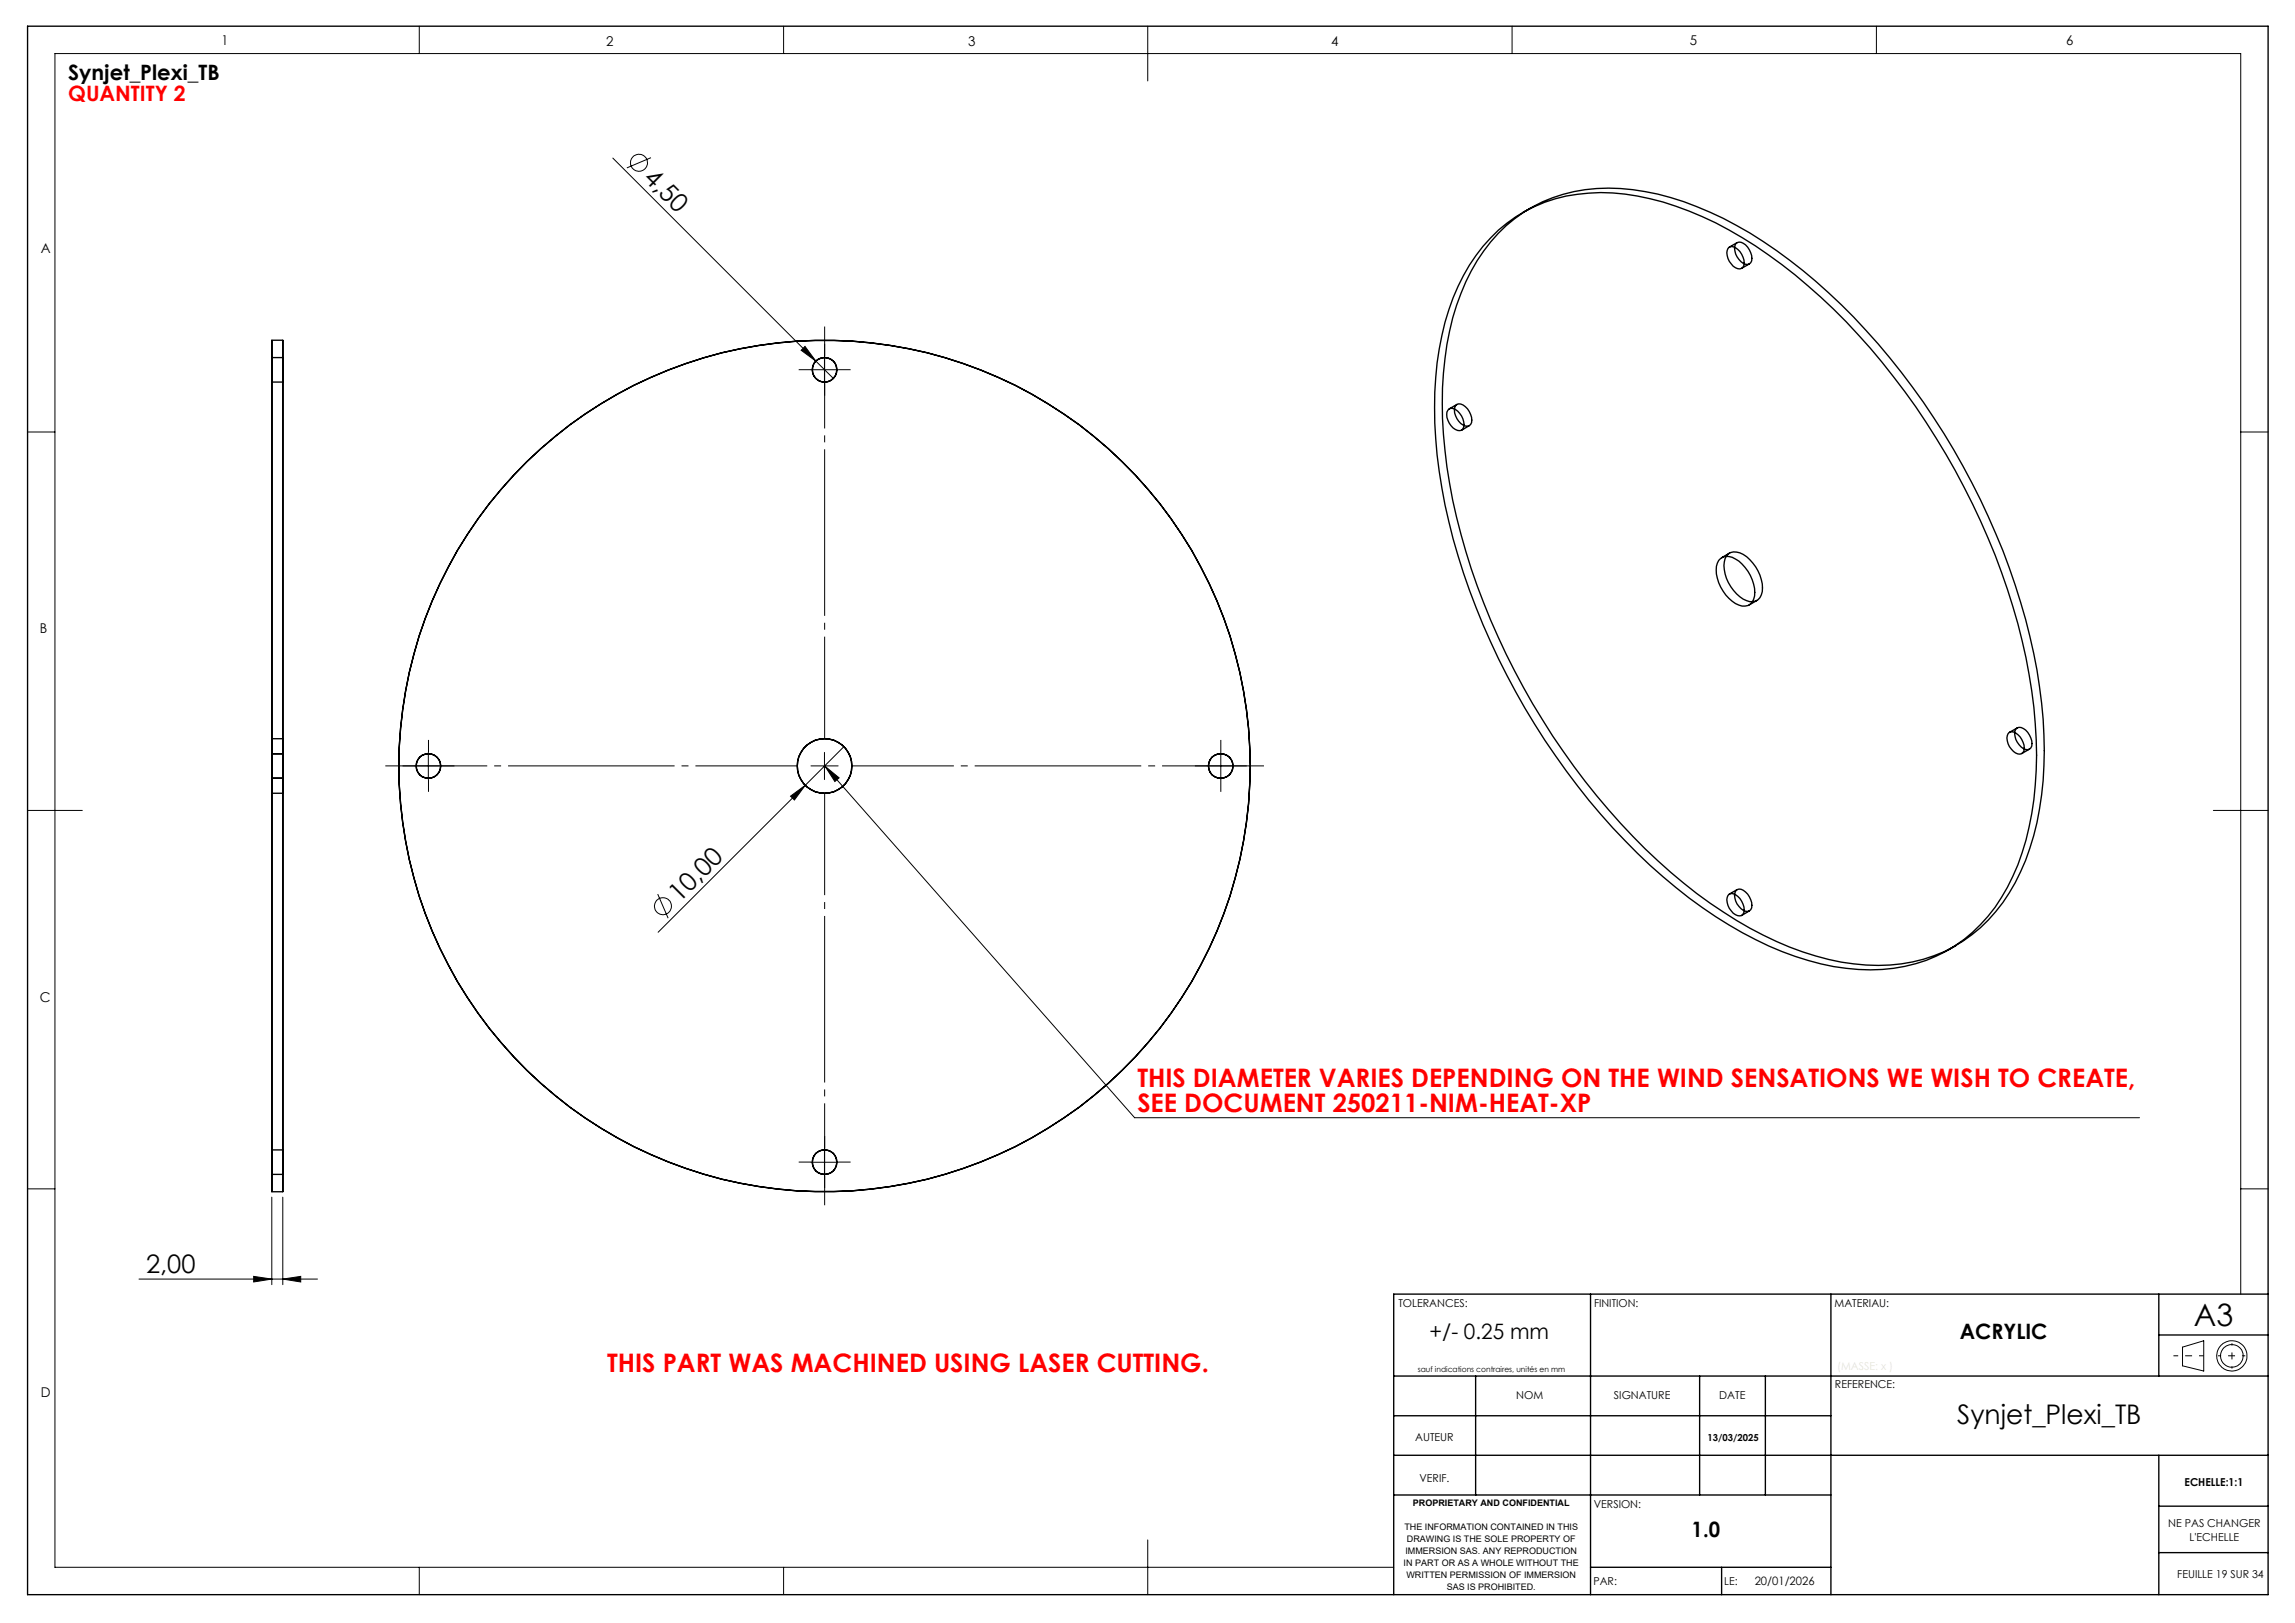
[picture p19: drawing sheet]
<svg xmlns="http://www.w3.org/2000/svg" width="420mm" height="297mm" viewBox="0 0 420 297" stroke-linecap="round" stroke-linejoin="round" font-family="sans-serif">
<defs><g id="words">
<text font-size="5.6" x="401.5" y="242.6">A3</text>
<text font-size="4.9" x="358.2" y="260.7">Synjet_Plexi_TB</text>
<g font-size="4.7">
<text x="117.6" y="32.8" transform="rotate(45 117.6 32.8)">4,50</text>
<text x="124.4" y="165.2" transform="rotate(-45 124.4 165.2)">10,00</text>
<text x="26.7" y="233">2,00</text>
</g>
<g font-size="4.7" fill="#f00">
<text x="208.1" y="199">THIS DIAMETER VARIES DEPENDING ON THE WIND SENSATIONS WE WISH TO CREATE,</text>
<text x="208.1" y="203.5">SEE DOCUMENT 250211-NIM-HEAT-XP</text>
<text x="111.1" y="251.1">THIS PART WAS MACHINED USING LASER CUTTING.</text>
</g>
<g font-size="3.9">
<text x="12.5" y="14.7">Synjet_Plexi_TB</text>
<text x="261.6" y="245">+/- 0.25 mm</text>
<text x="358.7" y="245">ACRYLIC</text>
<text x="309.6" y="281.3">1.0</text>
</g>
<text font-size="3.9" fill="#f00" x="12.5" y="18.6">QUANTITY 2</text>
<g font-size="2.5">
<text x="40.5" y="8.2">1</text>
<text x="110.9" y="8.4">2</text>
<text x="177.2" y="8.4">3</text>
<text x="243.6" y="8.4">4</text>
<text x="309.3" y="8.2">5</text>
<text x="378.1" y="8.2">6</text>
<text x="7.4" y="46.4">A</text>
<text x="7.3" y="115.8">B</text>
<text x="7.3" y="183.3">C</text>
<text x="7.5" y="255.6">D</text>
</g>
<text font-size="2.1" x="321.1" y="290.1">20/01/2026</text>
<g font-size="2">
<text x="255.9" y="239.1">TOLERANCES:</text>
<text x="291.7" y="239.1">FINITION:</text>
<text x="335.7" y="239.1">MATERIAU:</text>
<text x="277.5" y="256.1">NOM</text>
<text x="295.4" y="256.1">SIGNATURE</text>
<text x="314.6" y="256.1">DATE</text>
<text x="335.8" y="254">REFERENCE:</text>
<text x="259" y="263.6">AUTEUR</text>
<text x="259.8" y="271.2">VERIF.</text>
<text x="291.7" y="276">VERSION:</text>
<text x="399.8" y="272">ECHELLE:1:1</text>
<text x="396.8" y="279.5">NE PAS CHANGER</text>
<text x="400.7" y="282">L'ECHELLE</text>
<text x="291.6" y="290.1">PAR:</text>
<text x="315.5" y="290.1">LE:</text>
<text x="398.5" y="288.7">FEUILLE 19 SUR 34</text>
</g>
<text font-size="1.8" x="312.5" y="263.7">13/03/2025</text>
<g font-size="1.6">
<text x="258.6" y="275.6">PROPRIETARY AND CONFIDENTIAL</text>
<text x="257" y="280">THE INFORMATION CONTAINED IN THIS</text>
<text x="256.9" y="286.6">IN PART OR AS A WHOLE WITHOUT THE</text>
<text x="257.2" y="284.4">IMMERSION SAS. ANY REPRODUCTION</text>
<text x="257.5" y="282.2">DRAWING IS THE SOLE PROPERTY OF</text>
<text x="257.4" y="288.8">WRITTEN PERMISSION OF IMMERSION</text>
<text x="264.8" y="291">SAS IS PROHIBITED.</text>
</g>
<text font-size="1.4" x="259.5" y="251">sauf indications contraires, unités en mm</text>
</g></defs>
<g fill="none" stroke="#000" stroke-width=".25">
<path d="M5 4.8h410.1v287h-410.1zM280.1 38.1l-1.4 .8M272.8 43.6a27.3 27.3 0 0 1 20.1-8.4 49.3 49.3 0 0 1 23.5 6.9 101.4 101.4 0 0 1 30.1 26.9 129.4 129.4 0 0 1 24.3 51.4 77.9 77.9 0 0 1 1 28.5 39.5 39.5 0 0 1-8 18.8 27.4 27.4 0 0 1-23.7 9.7 52.8 52.8 0 0 1-23.7-8.1 104.3 104.3 0 0 1-29.8-28.2 129.2 129.2 0 0 1-22.2-48.7 77.9 77.9 0 0 1-1-28.5 37.9 37.9 0 0 1 9.4-20.3zM274.2 42.7a27.7 27.7 0 0 1 22.3-8.2 53.1 53.1 0 0 1 23.8 8.1 108.6 108.6 0 0 1 31.7 31 127.8 127.8 0 0 1 20.8 49 71.1 71.1 0 0 1-.6 30.3 33.4 33.4 0 0 1-11.3 18.2 28.4 28.4 0 0 1-21.6 5.3 56.1 56.1 0 0 1-23.9-9.5 108.5 108.5 0 0 1-29.3-29.4 124.9 124.9 0 0 1-21.3-52.1 68.3 68.3 0 0 1 1.1-27.2 36 36 0 0 1 8.3-15.5zM316.5 45.2a1.97 1.97 0 0 1 2.2 1.3 1.98 1.98 0 0 1 0 2.6 1.55 1.55 0 0 1-1.9-.8 2.71 2.71 0 0 1-.6-2.8zM317.6 44.6a1.43 1.43 0 0 1 2.2 .6 2.66 2.66 0 0 1 .6 2.9 1.4 1.4 0 0 1-2.2-.6 2.78 2.78 0 0 1-.6-2.9zM317.9 44.4l-1.4 .8M320.1 48.3l-1.4 .8M49.7 62.3v155.7zM49.7 65.4v4.5zM49.7 62.3h2.1M49.7 69.9h2.1"/>
<path d="M49.7 65.4h2.1M51.8 62.3v155.7zM51.8 65.4v4.5zM265 75.1a1.1 1.1 0 0 1 1.8 .1 3 3 0 0 1 .9 3.3 1.44 1.44 0 0 1-2.2-.6 2.59 2.59 0 0 1-.5-2.8zM266.4 74.3a1.1 1.1 0 0 1 1.8 .1 3 3 0 0 1 .9 3.3 1.44 1.44 0 0 1-2.2-.6 2.59 2.59 0 0 1-.5-2.8zM266.6 74l-1.4 .8M268.9 77.9l-1.4 .8M314.5 102.5a2.17 2.17 0 0 1 3.1-.2 7.5 7.5 0 0 1 3.5 6.8 1.96 1.96 0 0 1-2.9 1.6 7.4 7.4 0 0 1-4.1-7.1zM316.3 101.3a2.85 2.85 0 0 1 3.4 .6 7.1 7.1 0 0 1 2.6 7 1.87 1.87 0 0 1-2.6 1 7.3 7.3 0 0 1-4.1-7.1l.3-1.1zM316.5 101.2l-1.4 .9M321.5 109.9l-1.4 .8M49.7 137.9v4.5z"/>
<path d="M49.7 135.2v10zM49.7 137.9h2.1M49.7 135.2h2.1M51.8 137.9v4.5zM51.8 135.2v10zM367.5 134.3a1.11 1.11 0 0 1 1.8 .1 3 3 0 0 1 .9 3.3 1.4 1.4 0 0 1-2.1-.6 2.71 2.71 0 0 1-.6-2.8zM368.9 133.4a1.43 1.43 0 0 1 2.2 .6 2.66 2.66 0 0 1 .6 2.9 1.4 1.4 0 0 1-2.2-.6 2.78 2.78 0 0 1-.6-2.9zM369.2 133.2l-1.5 .8M371.4 137.1l-1.4 .8M49.7 142.4h2.1M49.7 145.2h2.1M316.5 163.6a1.97 1.97 0 0 1 2.2 1.3 2.04 2.04 0 0 1 0 2.6 2.08 2.08 0 0 1-2.2-1.3 2.02 2.02 0 0 1 0-2.6z"/>
<path d="M317.9 162.8a1.97 1.97 0 0 1 2.2 1.3 1.98 1.98 0 0 1 0 2.6 1.55 1.55 0 0 1-1.9-.8 2.71 2.71 0 0 1-.6-2.8zM317.9 162.8l-1.4 .8M320.1 166.7l-1.4 .8M358 173l-1.4 .8M49.7 210.4v4.5zM49.7 218.1h2.1M49.7 214.9h2.1M49.7 210.4h2.1M51.8 210.4v4.5zM291.1 236.8v55M335.1 236.8v55M395.1 236.8v15"/>
<path d="M415.1 236.8h-160v55M255.1 251.8h160M255.1 259.1h80M270.1 251.8v21.8M311 251.8v21.8M323.1 251.8v21.8M395.1 244.3h20M255.1 266.3h160M255.1 273.6h80M395.1 275.6h20M395.1 266.3v25.5M291.1 286.8h44"/>
<path d="M315.1 286.8v5M395.1 284.1h20"/>
<circle cx="150.9" cy="67.7" r="2.25"/>
<circle cx="78.4" cy="140.2" r="2.26"/>
<circle cx="150.9" cy="140.2" r="5"/>
<circle cx="150.9" cy="140.2" r="77.9"/>
<circle cx="223.4" cy="140.2" r="2.25"/>
<circle cx="150.9" cy="212.7" r="2.25"/>
</g>
<g fill="none" stroke="#000" stroke-width=".18">
<path d="M76.7 4.8v5M143.4 4.8v5M210 4.8v10M276.7 4.8v5M343.4 4.8v5M112.1 28.9l37.2 37.2M119.1 28.9l-4.4 1.8M5 79.1h5.1M146.6 64.1l.7-.7 2 2.7zM148.4 67.7h5M149.3 66.1l3.2 3.1M150.9 65.2v5"/>
<path d="M410.1 79.1h5M78.4 137.7v5M150.9 137.7v5M154.4 136.6l-7 7.1M223.4 137.7v5M5 148.3h10.1M75.9 140.2h5M144.7 145.7l2.7-2-2 2.7zM147.4 143.7l-27 26.9M148.4 140.2h5M151 140.2l2.6 2.1-.8 .7zM151 140.2l56.6 64.3h183.9"/>
<path d="M220.9 140.2h5M405.1 148.3h10M120.4 163.6l1.9 4.4M5 217.6h5.1M49.7 219.1v16M51.8 219.1v16M148.4 212.7h5M150.9 210.2v5M410.1 217.6h5M25.4 234.1h32.7M46.4 233.6l3.3 .5-3.3 .5zM51.8 234.1l3.2-.5v1z"/>
<path d="M410.1 236.8v-227h-400v277h245M399.4 246.5l3.9-1.1v5.5l-3.9-1zM76.7 286.8v5M143.4 286.8v5M210 281.8v10"/>
<circle cx="116.9" cy="29.8" r="1.57"/>
<circle cx="121.3" cy="165.8" r="1.55"/>
<circle cx="408.4" cy="248.1" r="2.08"/>
<circle cx="408.4" cy="248.1" r="2.78"/>
</g>
<path d="M150.9 135.2v-75.4M145.9 140.2h-75.4M150.9 145.2v75.4M155.9 140.2h75.4" fill="none" stroke="#000" stroke-width=".18" stroke-dasharray="30.5 1.3 1.3 1.3" stroke-dashoffset="11.8" stroke-linecap="butt"/>
<g fill="none" stroke="#000" stroke-width=".18" stroke-dasharray="30.5 1.3 1.3 1.3" stroke-linecap="butt">
<path d="M148.4 67.7h-2.2M150.9 65.2v-2.3M150.9 70.2v2.2M153.4 67.7h2.3M78.4 137.7v-2.3M223.4 137.7v-2.3M75.9 140.2h-2.2M78.4 142.7v2.2M80.9 140.2h2.3M220.9 140.2h-2.2M223.4 142.7v2.2M225.9 140.2h2.3"/>
<path d="M148.4 212.7h-2.2M150.9 210.2v-2.3M150.9 215.2v2.2M153.4 212.7h2.3"/>
</g>
<path d="M397.8 248.1h5.5" fill="none" stroke="#000" stroke-width=".18" stroke-dasharray="30.5 1.3 1.3 1.3" stroke-dashoffset="29.6" stroke-linecap="butt"/>
<path d="M408.5 245.8v4.6" fill="none" stroke="#000" stroke-width=".18" stroke-dasharray="30.5 1.3 1.3 1.3" stroke-dashoffset="30.1" stroke-linecap="butt"/>
<path d="M405.9 248.1h5" fill="none" stroke="#000" stroke-width=".18" stroke-dasharray="30.5 1.3 1.3 1.3" stroke-dashoffset="29.9" stroke-linecap="butt"/>
<g fill="#000">
<path d="M146.6 64.1l.7-.7 2 2.7zM144.7 145.7l2.7-2-2 2.7zM151 140.2l2.6 2.1-.8 .7z"/>
<path d="M46.4 233.6l3.3 .5-3.3 .5zM51.8 234.1l3.2-.5v1z"/>
</g>
<use href="#words"/>
</svg>
